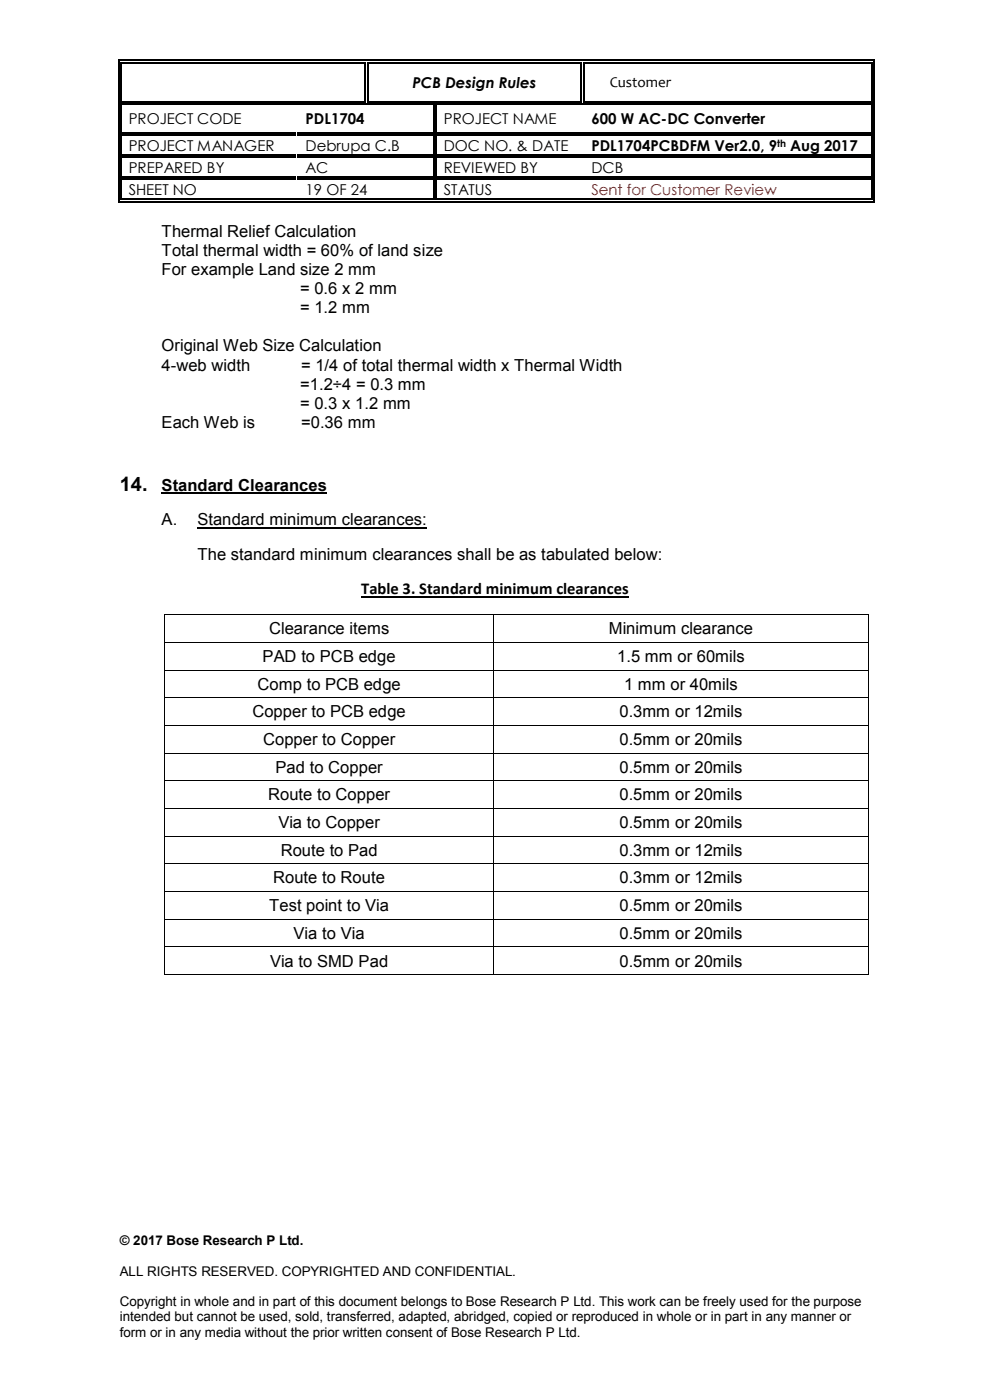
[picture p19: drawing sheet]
<svg xmlns="http://www.w3.org/2000/svg" width="210mm" height="297mm" viewBox="0 0 210 297" stroke-linecap="round" stroke-linejoin="round" font-family="sans-serif">
<defs><g id="words">
<text font-size="4.2" x="25.4" y="104.1">14.</text>
<g font-size="3.5">
<text x="34.3" y="50.2">Thermal Relief Calculation</text>
<text x="34.3" y="54.3">Total thermal width = 60% of land size</text>
<text x="34.3" y="58.3">For example Land size 2 mm</text>
<text x="63.7" y="62.4">= 0.6 x 2 mm</text>
<text x="63.7" y="66.4">= 1.2 mm</text>
<text x="34.3" y="74.5">Original Web Size Calculation</text>
<text x="34.3" y="78.6">4-web width</text>
<text x="63.7" y="82.7">=1.2÷4 = 0.3 mm</text>
<text x="63.9" y="78.6">= 1/4 of total thermal width x Thermal Width</text>
<text x="63.7" y="86.7">= 0.3 x 1.2 mm</text>
<text x="34.3" y="90.8">Each Web is</text>
<text x="63.9" y="90.8">=0.36 mm</text>
<text x="34.3" y="104.1">Standard Clearances</text>
<text x="34.3" y="111.4">A.</text>
<text x="41.9" y="111.4">Standard minimum clearances:</text>
<text x="41.9" y="118.7">The standard minimum clearances shall be as tabulated below:</text>
<text x="76.6" y="126.1">Table 3. Standard minimum clearances</text>
<text x="57.1" y="134.6">Clearance items</text>
<text x="129.2" y="134.6">Minimum clearance</text>
<text x="55.7" y="140.4">PAD to PCB edge</text>
<text x="130.9" y="140.4">1.5 mm or 60mils</text>
<text x="54.7" y="146.3">Comp to PCB edge</text>
<text x="132.4" y="146.3">1 mm or 40mils</text>
<text x="53.6" y="152.2">Copper to PCB edge</text>
<text x="131.4" y="152.2">0.3mm or 12mils</text>
<text x="55.8" y="158.1">Copper to Copper</text>
<text x="131.4" y="158.1">0.5mm or 20mils</text>
<text x="58.5" y="163.9">Pad to Copper</text>
<text x="131.4" y="163.9">0.5mm or 20mils</text>
<text x="56.9" y="169.8">Route to Copper</text>
<text x="131.4" y="169.8">0.5mm or 20mils</text>
<text x="59.1" y="175.7">Via to Copper</text>
<text x="131.4" y="175.7">0.5mm or 20mils</text>
<text x="59.6" y="181.6">Route to Pad</text>
<text x="131.4" y="181.6">0.3mm or 12mils</text>
<text x="58" y="187.4">Route to Route</text>
<text x="131.4" y="187.4">0.3mm or 12mils</text>
<text x="57.1" y="193.3">Test point to Via</text>
<text x="131.4" y="193.3">0.5mm or 20mils</text>
<text x="62.3" y="199.2">Via to Via</text>
<text x="131.4" y="199.2">0.5mm or 20mils</text>
<text x="57.3" y="205.1">Via to SMD Pad</text>
<text x="131.4" y="205.1">0.5mm or 20mils</text>
</g>
<g font-size="3.2">
<text x="87.5" y="18.7">PCB Design Rules</text>
<text x="129.3" y="18.5">Customer</text>
<text x="27.3" y="26.4">PROJECT CODE</text>
<text x="64.8" y="26.4">PDL1704</text>
<text x="94.1" y="26.4">PROJECT NAME</text>
<text x="125.4" y="26.4">600 W AC-DC Converter</text>
<text x="27.3" y="32">PROJECT MANAGER</text>
<text x="64.8" y="32">Debrupa C.B</text>
<text x="94.1" y="32">DOC NO. &amp; DATE</text>
<text x="125.4" y="32">PDL1704PCBDFM Ver2.0, 9</text>
<text x="167.6" y="32">Aug 2017</text>
<text x="27.3" y="36.7">PREPARED BY</text>
<text x="27.3" y="41.4">SHEET NO</text>
<text x="64.8" y="36.7">AC</text>
<text x="64.8" y="41.4">19 OF 24</text>
<text x="94.1" y="36.7">REVIEWED BY</text>
<text x="94.1" y="41.4">STATUS</text>
<text x="125.4" y="36.7">DCB</text>
</g>
<text font-size="3.2" fill="#f00" x="125.4" y="41.4">Sent for Customer Review</text>
<g font-size="2.8">
<text x="25.4" y="264.1">© 2017 Bose Research P Ltd.</text>
<text x="25.4" y="270.6">ALL RIGHTS RESERVED. COPYRIGHTED AND CONFIDENTIAL.</text>
<text x="25.4" y="277.1">Copyright in whole and in part of this document belongs to Bose Research P Ltd. This work can be freely used for the purpose</text>
<text x="25.4" y="280.3">intended but cannot be used, sold, transferred, adapted, abridged, copied or reproduced in whole or in part in any manner or</text>
<text x="25.4" y="283.6">form or in any media without the prior written consent of Bose Research P Ltd.</text>
</g>
<text font-size="2.1" x="164.8" y="31.1">th</text>
</g></defs>
<g fill="#000">
<path d="M25 12.7h.3v.8h-.3zM25 12.7h.8v.3h-.8zM25.5 13.2h.3v.3h-.3zM77.3 13.5h.3zM77.3 12.7h.8v.3h-.8zM77.3 13.2h.3v.3h-.3zM77.9 13.5h.2zM77.9 13.2h.2v.3h-.2zM123.1 13.5h.3zM123.1 12.7h.8v.3h-.8zM123.1 13.2h.3v.3h-.3zM123.7 13.5h.2z"/>
<path d="M123.7 13.2h.2v.3h-.2zM148.2 12.7h.7v.3h-.7zM148.2 13.2h.7v.3h-.7zM184.8 12.7h.7v.3h-.7zM184.8 13.2h.2v.3h-.2zM185.3 12.7h.2v.8h-.2zM25 22.2l.3 .1zM25 21.5h.3v.7h-.3zM25 28.8l.3 .1zM25 28.1h.3v.7h-.3zM25 33.5h.3zM25 32.7h.3v.8h-.3z"/>
<path d="M25 38.2h.3zM25 37.4h.3v.8h-.3zM25.5 22.2l.3 .1zM25.5 21.5h.3v.2h-.3zM25.5 22h.3v.2h-.3zM25.5 28.8l.3 .1zM25.5 28.1h.3v.2h-.3zM25.5 28.6h.3v.2h-.3zM25.5 33.5h.3zM25.5 32.7h.3v.3h-.3zM25.5 33.2h.3v.3h-.3zM25.5 38.2h.3z"/>
<path d="M25.5 37.4h.3v.3h-.3zM25.5 37.9h.3v.3h-.3zM62.8 21.5h.8v.2h-.8zM62.8 22h.8v.2h-.8zM77.3 21.5h.3v.2h-.3zM77.3 22h.8v.2h-.8zM77.9 21.5h.2v.2h-.2zM91.9 22.2l.2 .1zM91.9 21.5h.7v.2h-.7zM91.9 22h.2v.2h-.2zM91.9 28.8l.2 .1zM91.9 28.1h.2v.2h-.2z"/>
<path d="M91.9 28.6h.2v.2h-.2zM91.9 33.5h.2zM91.9 32.7h.2v.3h-.2zM91.9 33.2h.2v.3h-.2zM91.9 38.2h.2zM91.9 37.4h.2v.3h-.2zM91.9 37.9h.2v.3h-.2zM92.4 22.2l.2 .1zM92.4 22h.2v.2h-.2zM92.4 28.8l.2 .1zM92.4 28.1h.2v.2h-.2zM92.4 28.6h.2v.2h-.2z"/>
<path d="M92.4 33.5h.2zM92.4 32.7h.2v.3h-.2zM92.4 33.2h.2v.3h-.2zM92.4 38.2h.2zM92.4 37.4h.2v.3h-.2zM92.4 37.9h.2v.3h-.2zM123.1 21.5h.3v.2h-.3zM123.1 22h.8v.2h-.8zM123.7 21.5h.2v.2h-.2zM123.9 21.5h.8v.2h-.8zM123.9 22h.8v.2h-.8zM148.2 21.5h.7v.2h-.7z"/>
<path d="M148.2 22h.7v.2h-.7zM184.8 22.2l.2 .1zM184.8 21.5h.2v.2h-.2zM184.8 22h.2v.2h-.2zM184.8 28.8l.2 .1zM184.8 28.1h.2v.2h-.2zM184.8 28.6h.2v.2h-.2zM184.8 33.5h.2zM184.8 32.7h.2v.3h-.2zM184.8 33.2h.2v.3h-.2zM184.8 38.2h.2zM184.8 37.4h.2v.3h-.2z"/>
<path d="M184.8 37.9h.2v.3h-.2zM185.3 22.2l.2 .1zM185.3 21.5h.2v.7h-.2zM185.3 28.8l.2 .1zM185.3 28.1h.2v.7h-.2zM185.3 33.5h.2zM185.3 32.7h.2v.8h-.2zM185.3 38.2h.2zM185.3 37.4h.2v.8h-.2zM25 42.1h.3v.8h-.3zM25 42.6h.8v.3h-.8zM25.5 42.1h.3v.3h-.3z"/>
<path d="M62.8 42.1h.8v.3h-.8zM62.8 42.6h.8v.3h-.8zM91.9 42.1h.2v.3h-.2zM91.9 42.6h.7v.3h-.7zM92.4 42.1h.2v.3h-.2zM123.4 42.1h.8v.3h-.8zM123.4 42.6h.8v.3h-.8zM184.8 42.6h.7v.3h-.7zM184.8 42.1h.2v.3h-.2zM185.3 42.1h.2v.8h-.2zM34.8 130.3h.2v.2h-.2zM34.8 136.2h.2v.2h-.2z"/>
<path d="M104.7 130.3h.2v.2h-.2zM104.7 136.2h.2v.2h-.2zM184.1 130.3h.1v.2h-.1zM184.1 136.2h.1v.2h-.1zM34.8 142.1h.2v.1h-.2zM34.8 147.9h.2v.2h-.2zM34.8 153.8h.2v.2h-.2zM34.8 159.7h.2v.2h-.2zM104.7 142.1h.2v.1h-.2zM104.7 147.9h.2v.2h-.2zM104.7 153.8h.2v.2h-.2zM104.7 159.7h.2v.2h-.2z"/>
<path d="M184.1 142.1h.1v.1h-.1zM184.1 147.9h.1v.2h-.1zM184.1 153.8h.1v.2h-.1zM184.1 159.7h.1v.2h-.1zM34.8 165.6h.2v.1h-.2zM34.8 171.4h.2v.2h-.2zM34.8 177.3h.2v.2h-.2zM104.7 165.6h.2v.1h-.2zM104.7 171.4h.2v.2h-.2zM104.7 177.3h.2v.2h-.2zM184.1 165.6h.1v.1h-.1zM184.1 171.4h.1v.2h-.1z"/>
<path d="M184.1 177.3h.1v.2h-.1zM34.8 183.2h.2v.1h-.2zM34.8 189.1h.2v.1h-.2zM34.8 194.9h.2v.2h-.2zM104.7 183.2h.2v.1h-.2zM104.7 189.1h.2v.1h-.2zM104.7 194.9h.2v.2h-.2zM184.1 183.2h.1v.1h-.1zM184.1 189.1h.1v.1h-.1zM184.1 194.9h.1v.2h-.1zM34.8 200.8h.2v.2h-.2zM34.8 206.7h.2v.1h-.2z"/>
<path d="M104.7 200.8h.2v.2h-.2zM104.7 206.7h.2v.1h-.2zM184.1 200.8h.1v.2h-.1zM184.1 206.7h.1v.1h-.1z"/>
</g>
<g fill="none" stroke="#000" stroke-width=".25">
<path d="M25.1 13.5v8M25.7 13.5v8M25.8 12.8h51.5M25.8 13.3h51.5M77.5 13.5v8M78 13.5v8M78.1 12.8h45M78.1 13.3h45M123.3 13.5v8M123.8 13.5v8M123.9 12.8h24.3M123.9 13.3h24.3"/>
<path d="M148.9 12.8h35.9M148.9 13.3h35.9M184.9 13.5v8M185.4 13.5v8M25.1 22.3v5.8M25.1 28.9v3.8M25.1 33.5v3.9M25.1 38.2v3.9M25.7 22.3v5.8M25.7 28.9v3.8M25.7 33.5v3.9M25.7 38.2v3.9"/>
<path d="M25.8 21.6h37M25.8 22.1h37M25.8 28.2h37M25.8 28.7h37M25.8 32.9h37M25.8 33.4h37M25.8 37.5h37M25.8 38.1h37M63 28.2h28.9M63 28.7h28.9M63 32.9h28.9M63 33.4h28.9"/>
<path d="M63 37.5h28.9M63 38.1h28.9M63.6 21.6h13.7M63.6 22.1h13.7M78.1 21.6h13.8M78.1 22.1h13.8M92 22.3v5.8M92 28.9v3.8M92 33.5v3.9M92 38.2v3.9M92.5 22.3v5.8M92.5 28.9v3.8"/>
<path d="M92.5 33.5v3.9M92.5 38.2v3.9M92.6 21.6h30.5M92.6 22.1h30.5M92.6 28.2h30.8M92.6 28.7h30.8M92.6 32.9h30.8M92.6 33.4h30.8M92.6 37.5h30.8M92.6 38.1h30.8M123.6 28.2h61.2M123.6 28.7h61.2"/>
<path d="M123.6 32.9h61.2M123.6 33.4h61.2M123.6 37.5h61.2M123.6 38.1h61.2M124.7 21.6h23.5M124.7 22.1h23.5M148.9 21.6h35.9M148.9 22.1h35.9M184.9 22.3v5.8M184.9 28.9v3.8M184.9 33.5v3.9M184.9 38.2v3.9"/>
<path d="M185.4 22.3v5.8M185.4 28.9v3.8M185.4 33.5v3.9M185.4 38.2v3.9M25.8 42.8h37M25.8 42.2h37M63.6 42.8h28.3M63.6 42.2h28.3M92.6 42.8h30.8M92.6 42.2h30.8M124.2 42.8h60.6M124.2 42.2h60.6"/>
<path d="M41.9 111.9h48.7"/>
</g>
<path d="M34.3 104.7h35.1" fill="none" stroke="#000" stroke-width=".38"/>
<path d="M76.6 126.6h56.8" fill="none" stroke="#000" stroke-width=".34"/>
<g fill="none" stroke="#000" stroke-width=".21">
<path d="M34.9 130.5v5.7M34.9 136.4v5.7M35 130.4h69.7M35 136.3h69.7M104.8 130.5v5.7M104.8 136.4v5.7M104.9 130.4h79.2M104.9 136.3h79.2M184.1 130.5v5.7M184.1 136.4v5.7M34.9 142.2v5.7M34.9 148.1v5.7"/>
<path d="M34.9 154v5.7M34.9 159.9v5.7M35 142.2h69.7M35 148h69.7M35 153.9h69.7M35 159.8h69.7M104.8 142.2v5.7M104.8 148.1v5.7M104.8 154v5.7M104.8 159.9v5.7M104.9 142.2h79.2M104.9 148h79.2"/>
<path d="M104.9 153.9h79.2M104.9 159.8h79.2M184.1 142.2v5.7M184.1 148.1v5.7M184.1 154v5.7M184.1 159.9v5.7M34.9 165.7v5.7M34.9 171.6v5.7M34.9 177.5v5.7M35 165.7h69.7M35 171.5h69.7M35 177.4h69.7"/>
<path d="M104.8 165.7v5.7M104.8 171.6v5.7M104.8 177.5v5.7M104.9 165.7h79.2M104.9 171.5h79.2M104.9 177.4h79.2M184.1 165.7v5.7M184.1 171.6v5.7M184.1 177.5v5.7M34.9 183.3v5.8M34.9 189.2v5.7M34.9 195.1v5.7"/>
<path d="M35 183.3h69.7M35 189.1h69.7M35 195h69.7M104.8 183.3v5.8M104.8 189.2v5.7M104.8 195.1v5.7M104.9 183.3h79.2M104.9 189.1h79.2M104.9 195h79.2M184.1 183.3v5.8M184.1 189.2v5.7M184.1 195.1v5.7"/>
<path d="M34.9 201v5.7M35 200.9h69.7M35 206.8h69.7M104.8 201v5.7M104.9 200.9h79.2M104.9 206.8h79.2M184.1 201v5.7"/>
</g>
<use href="#words"/>
</svg>
